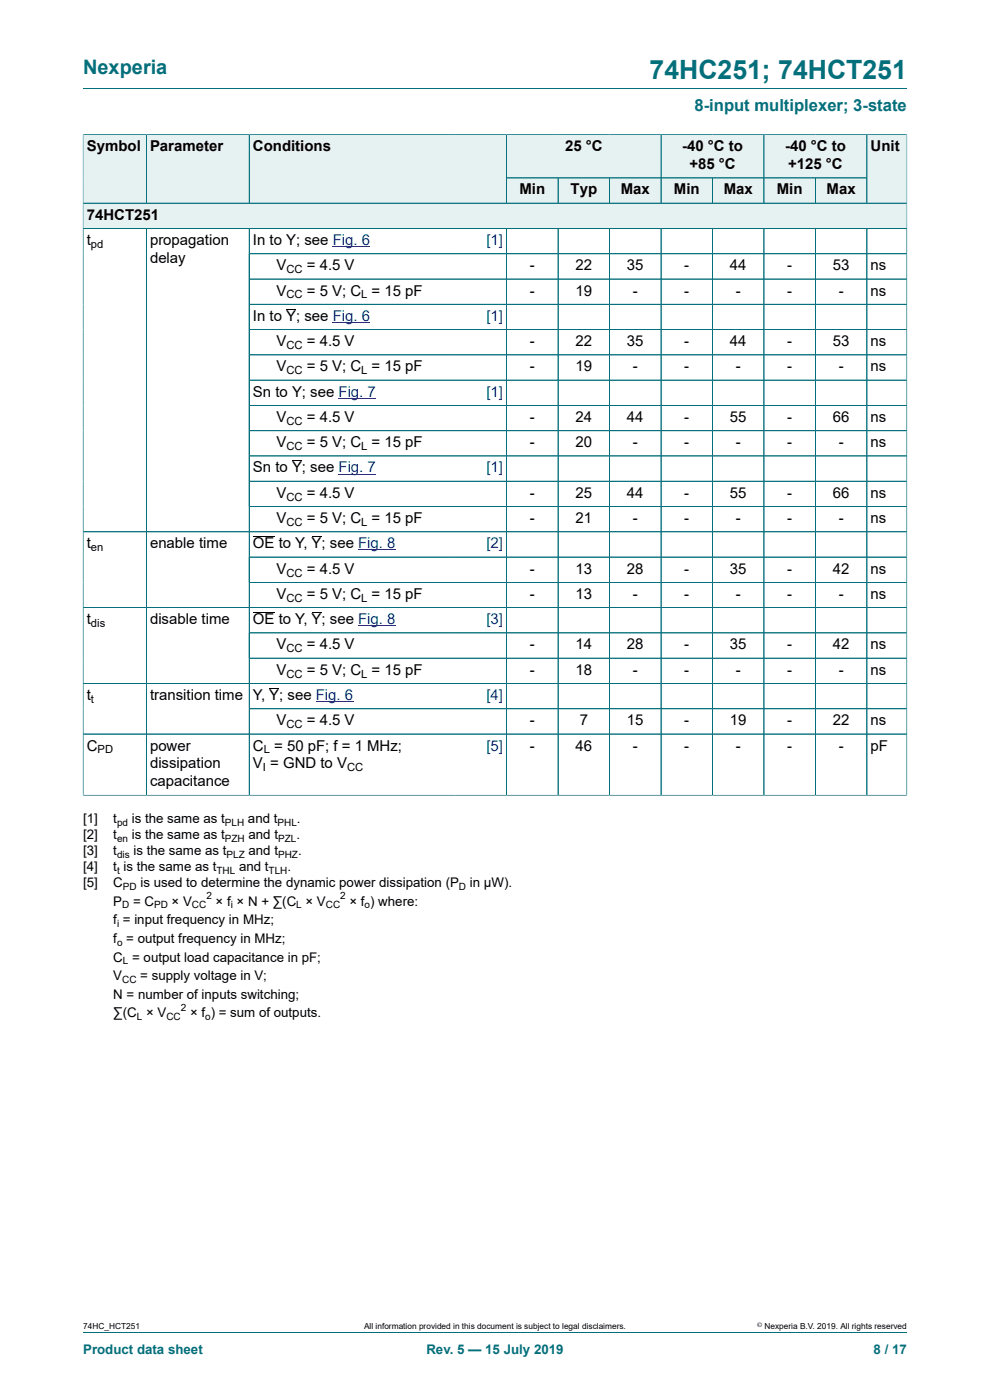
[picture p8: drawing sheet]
<svg xmlns="http://www.w3.org/2000/svg" width="210mm" height="297mm" viewBox="0 0 210 297" stroke-linecap="round" stroke-linejoin="round" font-family="sans-serif">
<defs><g id="words">
<text font-size="5.6" fill="#036f7b" x="137.8" y="16.8">74HC251; 74HCT251</text>
<text font-size="4.2" fill="#036f7b" x="17.6" y="15.6">Nexperia</text>
<text font-size="3.5" fill="#036f7b" x="147.3" y="23.7">8-input multiplexer; 3-state</text>
<g font-size="3.2">
<text x="18.4" y="32.1">Symbol</text>
<text x="31.8" y="32.1">Parameter</text>
<text x="53.7" y="32.1">Conditions</text>
<text x="119.9" y="32.1">25 °C</text>
<text x="144.7" y="32.1">-40 °C to</text>
<text x="146.2" y="35.9">+85 °C</text>
<text x="166.5" y="32.1">-40 °C to</text>
<text x="167.2" y="35.9">+125 °C</text>
<text x="184.7" y="32.1">Unit</text>
<text x="110.2" y="41.3">Min</text>
<text x="121" y="41.3">Typ</text>
<text x="131.7" y="41.3">Max</text>
<text x="143" y="41.3">Min</text>
<text x="153.5" y="41.3">Max</text>
<text x="164.8" y="41.3">Min</text>
<text x="175.3" y="41.3">Max</text>
<text x="18.4" y="46.6">74HCT251</text>
<text x="18.4" y="52">t</text>
<text x="31.8" y="52">propagation</text>
<text x="53.7" y="52">In to Y; see Fig. 6</text>
<text x="31.8" y="55.8">delay</text>
<text x="58.7" y="57.3">V</text>
<text x="65.1" y="57.3">= 4.5 V</text>
<text x="112.4" y="57.3">-</text>
<text x="122.1" y="57.3">22</text>
<text x="133" y="57.3">35</text>
<text x="145.2" y="57.3">-</text>
<text x="154.8" y="57.3">44</text>
<text x="167" y="57.3">-</text>
<text x="176.7" y="57.3">53</text>
<text x="184.7" y="57.3">ns</text>
<text x="58.7" y="62.7">V</text>
<text x="65.1" y="62.7">= 5 V; C = 15 pF</text>
<text x="112.4" y="62.7">-</text>
<text x="122.1" y="62.7">19</text>
<text x="134.2" y="62.7">-</text>
<text x="145.2" y="62.7">-</text>
<text x="156.1" y="62.7">-</text>
<text x="167" y="62.7">-</text>
<text x="177.9" y="62.7">-</text>
<text x="184.7" y="62.7">ns</text>
<text x="53.7" y="68.1">In to Y; see Fig. 6</text>
<text x="58.7" y="73.4">V</text>
<text x="65.1" y="73.4">= 4.5 V</text>
<text x="112.4" y="73.4">-</text>
<text x="122.1" y="73.4">22</text>
<text x="133" y="73.4">35</text>
<text x="145.2" y="73.4">-</text>
<text x="154.8" y="73.4">44</text>
<text x="167" y="73.4">-</text>
<text x="176.7" y="73.4">53</text>
<text x="184.7" y="73.4">ns</text>
<text x="58.7" y="78.8">V</text>
<text x="65.1" y="78.8">= 5 V; C = 15 pF</text>
<text x="112.4" y="78.8">-</text>
<text x="122.1" y="78.8">19</text>
<text x="134.2" y="78.8">-</text>
<text x="145.2" y="78.8">-</text>
<text x="156.1" y="78.8">-</text>
<text x="167" y="78.8">-</text>
<text x="177.9" y="78.8">-</text>
<text x="184.7" y="78.8">ns</text>
<text x="53.7" y="84.1">Sn to Y; see Fig. 7</text>
<text x="58.7" y="89.5">V</text>
<text x="65.1" y="89.5">= 4.5 V</text>
<text x="112.4" y="89.5">-</text>
<text x="122.1" y="89.5">24</text>
<text x="133" y="89.5">44</text>
<text x="145.2" y="89.5">-</text>
<text x="154.8" y="89.5">55</text>
<text x="167" y="89.5">-</text>
<text x="176.7" y="89.5">66</text>
<text x="184.7" y="89.5">ns</text>
<text x="58.7" y="94.9">V</text>
<text x="65.1" y="94.9">= 5 V; C = 15 pF</text>
<text x="112.4" y="94.9">-</text>
<text x="122.1" y="94.9">20</text>
<text x="134.2" y="94.9">-</text>
<text x="145.2" y="94.9">-</text>
<text x="156.1" y="94.9">-</text>
<text x="167" y="94.9">-</text>
<text x="177.9" y="94.9">-</text>
<text x="184.7" y="94.9">ns</text>
<text x="53.7" y="100.2">Sn to Y; see Fig. 7</text>
<text x="58.7" y="105.6">V</text>
<text x="65.1" y="105.6">= 4.5 V</text>
<text x="112.4" y="105.6">-</text>
<text x="122.1" y="105.6">25</text>
<text x="133" y="105.6">44</text>
<text x="145.2" y="105.6">-</text>
<text x="154.8" y="105.6">55</text>
<text x="167" y="105.6">-</text>
<text x="176.7" y="105.6">66</text>
<text x="184.7" y="105.6">ns</text>
<text x="58.7" y="111">V</text>
<text x="65.1" y="111">= 5 V; C = 15 pF</text>
<text x="112.4" y="111">-</text>
<text x="122.1" y="111">21</text>
<text x="134.2" y="111">-</text>
<text x="145.2" y="111">-</text>
<text x="156.1" y="111">-</text>
<text x="167" y="111">-</text>
<text x="177.9" y="111">-</text>
<text x="184.7" y="111">ns</text>
<text x="18.4" y="116.3">t</text>
<text x="31.8" y="116.3">enable time</text>
<text x="53.7" y="116.3">OE to Y, Y; see Fig. 8</text>
<text x="58.7" y="121.7">V</text>
<text x="65.1" y="121.7">= 4.5 V</text>
<text x="112.4" y="121.7">-</text>
<text x="122.1" y="121.7">13</text>
<text x="133" y="121.7">28</text>
<text x="145.2" y="121.7">-</text>
<text x="154.8" y="121.7">35</text>
<text x="167" y="121.7">-</text>
<text x="176.7" y="121.7">42</text>
<text x="184.7" y="121.7">ns</text>
<text x="58.7" y="127">V</text>
<text x="65.1" y="127">= 5 V; C = 15 pF</text>
<text x="112.4" y="127">-</text>
<text x="122.1" y="127">13</text>
<text x="134.2" y="127">-</text>
<text x="145.2" y="127">-</text>
<text x="156.1" y="127">-</text>
<text x="167" y="127">-</text>
<text x="177.9" y="127">-</text>
<text x="184.7" y="127">ns</text>
<text x="18.4" y="132.4">t</text>
<text x="31.8" y="132.4">disable time</text>
<text x="53.7" y="132.4">OE to Y, Y; see Fig. 8</text>
<text x="58.7" y="137.8">V</text>
<text x="65.1" y="137.8">= 4.5 V</text>
<text x="112.4" y="137.8">-</text>
<text x="122.1" y="137.8">14</text>
<text x="133" y="137.8">28</text>
<text x="145.2" y="137.8">-</text>
<text x="154.8" y="137.8">35</text>
<text x="167" y="137.8">-</text>
<text x="176.7" y="137.8">42</text>
<text x="184.7" y="137.8">ns</text>
<text x="58.7" y="143.1">V</text>
<text x="65.1" y="143.1">= 5 V; C = 15 pF</text>
<text x="112.4" y="143.1">-</text>
<text x="122.1" y="143.1">18</text>
<text x="134.2" y="143.1">-</text>
<text x="145.2" y="143.1">-</text>
<text x="156.1" y="143.1">-</text>
<text x="167" y="143.1">-</text>
<text x="177.9" y="143.1">-</text>
<text x="184.7" y="143.1">ns</text>
<text x="18.4" y="148.5">t</text>
<text x="31.8" y="148.5">transition time</text>
<text x="53.7" y="148.5">Y, Y; see Fig. 6</text>
<text x="58.7" y="153.9">V</text>
<text x="65.1" y="153.9">= 4.5 V</text>
<text x="112.4" y="153.9">-</text>
<text x="123" y="153.9">7</text>
<text x="133" y="153.9">15</text>
<text x="145.2" y="153.9">-</text>
<text x="154.8" y="153.9">19</text>
<text x="167" y="153.9">-</text>
<text x="176.7" y="153.9">22</text>
<text x="184.7" y="153.9">ns</text>
<text x="18.4" y="159.2">C</text>
<text x="31.8" y="159.2">power</text>
<text x="53.7" y="159.2">C = 50 pF; f = 1 MHz;</text>
<text x="112.4" y="159.2">-</text>
<text x="122.1" y="159.2">46</text>
<text x="134.2" y="159.2">-</text>
<text x="145.2" y="159.2">-</text>
<text x="156.1" y="159.2">-</text>
<text x="167" y="159.2">-</text>
<text x="177.9" y="159.2">-</text>
<text x="184.7" y="159.2">pF</text>
<text x="31.8" y="163">dissipation</text>
<text x="31.8" y="166.8">capacitance</text>
<text x="53.7" y="163">V = GND to V</text>
</g>
<g font-size="3.2" fill="#00f">
<text x="103.2" y="52">[1]</text>
<text x="103.2" y="68.1">[1]</text>
<text x="103.2" y="84.1">[1]</text>
<text x="103.2" y="100.2">[1]</text>
<text x="103.2" y="116.3">[2]</text>
<text x="103.2" y="132.4">[3]</text>
<text x="103.2" y="148.5">[4]</text>
<text x="103.2" y="159.2">[5]</text>
</g>
<g font-size="2.8">
<text x="17.6" y="174.7">[1]</text>
<text x="17.6" y="178">[2]</text>
<text x="24" y="174.7">t</text>
<text x="24" y="178">t</text>
<text x="28" y="174.7">is the same as t</text>
<text x="28" y="178">is the same as t</text>
<text x="52.6" y="174.7">and t</text>
<text x="52.7" y="178">and t</text>
<text x="62.9" y="178">.</text>
<text x="63" y="174.7">.</text>
<text x="17.6" y="181.4">[3]</text>
<text x="17.6" y="184.8">[4]</text>
<text x="24" y="181.4">t</text>
<text x="24" y="184.8">t is the same as t</text>
<text x="28.3" y="181.4">is the same as t</text>
<text x="50.7" y="184.8">and t</text>
<text x="52.7" y="181.4">and t</text>
<text x="61" y="184.8">.</text>
<text x="63.2" y="181.4">.</text>
<text x="17.6" y="188.2">[5]</text>
<text x="24" y="188.2">C</text>
<text x="29.8" y="188.2">is used to determine the dynamic power dissipation (P</text>
<text x="99.7" y="188.2">in μW).</text>
<text x="24" y="192.1">P</text>
<text x="24" y="196.1">f = input frequency in MHz;</text>
<text x="28.2" y="192.1">= C</text>
<text x="36.4" y="192.1">× V</text>
<text x="45.7" y="192.1">× f × N + ∑(C × V</text>
<text x="74.1" y="192.1">× f ) where:</text>
<text x="24" y="200.1">f = output frequency in MHz;</text>
<text x="24" y="204">C = output load capacitance in pF;</text>
<text x="24" y="208">V</text>
<text x="29.8" y="208">= supply voltage in V;</text>
<text x="24" y="211.9">N = number of inputs switching;</text>
<text x="24" y="215.9">∑(C × V</text>
<text x="40.3" y="215.9">× f ) = sum of outputs.</text>
</g>
<g font-size="2.8" fill="#036f7b">
<text x="17.6" y="287.2">Product data sheet</text>
<text x="90.4" y="287.2">Rev. 5 — 15 July 2019</text>
<text x="185.3" y="287.2">8 / 17</text>
</g>
<g font-size="2.4">
<text x="19.3" y="52.6">pd</text>
<text x="60.8" y="58">CC</text>
<text x="60.8" y="63.3">CC</text>
<text x="76.6" y="63.3">L</text>
<text x="60.8" y="74">CC</text>
<text x="60.8" y="79.4">CC</text>
<text x="76.6" y="79.4">L</text>
<text x="60.8" y="90.1">CC</text>
<text x="60.8" y="95.5">CC</text>
<text x="76.6" y="95.5">L</text>
<text x="60.8" y="106.2">CC</text>
<text x="60.8" y="111.6">CC</text>
<text x="76.6" y="111.6">L</text>
<text x="19.3" y="116.9">en</text>
<text x="60.8" y="122.3">CC</text>
<text x="60.8" y="127.7">CC</text>
<text x="76.6" y="127.7">L</text>
<text x="19.3" y="133">dis</text>
<text x="60.8" y="138.4">CC</text>
<text x="60.8" y="143.7">CC</text>
<text x="76.6" y="143.7">L</text>
<text x="19.3" y="149.1">t</text>
<text x="60.8" y="154.5">CC</text>
<text x="20.7" y="159.8">PD</text>
<text x="55.9" y="159.8">L</text>
<text x="55.8" y="163.6">I</text>
<text x="73.6" y="163.6">CC</text>
</g>
<g font-size="2.1">
<text x="24.8" y="175.2">pd</text>
<text x="24.8" y="178.6">en</text>
<text x="47.7" y="175.2">PLH</text>
<text x="47.7" y="178.6">PZH</text>
<text x="58.9" y="175.2">PHL</text>
<text x="59" y="178.6">PZL</text>
<text x="24.8" y="182">dis</text>
<text x="24.8" y="185.4">t</text>
<text x="45.9" y="185.4">THL</text>
<text x="48.1" y="182">PLZ</text>
<text x="57" y="185.4">TLH</text>
<text x="59" y="182">PHZ</text>
<text x="26.1" y="188.7">PD</text>
<text x="43.8" y="190.7">2</text>
<text x="72.2" y="190.7">2</text>
<text x="97.4" y="188.7">D</text>
<text x="24.8" y="196.6">i</text>
<text x="25.9" y="192.7">D</text>
<text x="32.7" y="192.7">PD</text>
<text x="40.7" y="192.7">CC</text>
<text x="48.9" y="192.7">i</text>
<text x="62.9" y="192.7">L</text>
<text x="69.1" y="192.7">CC</text>
<text x="77.3" y="192.7">o</text>
<text x="24.8" y="200.6">o</text>
<text x="25.9" y="208.5">CC</text>
<text x="26.1" y="204.5">L</text>
<text x="38.3" y="214.4">2</text>
<text x="29" y="216.4">L</text>
<text x="35.3" y="216.4">CC</text>
<text x="43.5" y="216.4">o</text>
</g>
<g font-size="1.8">
<text x="17.6" y="282">74HC_HCT251</text>
<text x="77.2" y="282">All information provided in this document is subject to legal disclaimers.</text>
<text x="162.2" y="282">Nexperia B.V. 2019. All rights reserved</text>
</g>
<text font-size="1.4" x="160.6" y="281.6">©</text>
</g></defs>
<path d="M17.6 18.8h174.8M107.5 28.6h32.7v9.1h-32.7z" fill="none" stroke="#036f7b" stroke-width=".21"/>
<path d="M107.5 28.6h32.7v9.1h-32.7z" fill="#e6f1f2"/>
<path d="M140.2 28.6h21.9v9.1h-21.9z" fill="none" stroke="#036f7b" stroke-width=".21"/>
<path d="M140.3 28.6h21.7v9.1h-21.7z" fill="#e6f1f2"/>
<path d="M162.1 28.6h21.8v9.1h-21.8z" fill="none" stroke="#036f7b" stroke-width=".21"/>
<path d="M162.1 28.6h21.7v9.1h-21.7z" fill="#e6f1f2"/>
<path d="M17.6 28.5v14.6h13.4v-14.5h-13.4" fill="none" stroke="#036f7b" stroke-width=".21"/>
<path d="M17.7 28.6h13.3v14.4h-13.3z" fill="#e6f1f2"/>
<path d="M31 28.6h21.9v14.5h-21.9z" fill="none" stroke="#036f7b" stroke-width=".21"/>
<path d="M31.1 28.6h21.7v14.4h-21.7z" fill="#e6f1f2"/>
<path d="M96.6 28.6h-43.7v14.5h43.7" fill="none" stroke="#036f7b" stroke-width=".21"/>
<path d="M53 28.6h43.6v14.4h-43.6z" fill="#e6f1f2"/>
<path d="M96.6 28.6h10.9v14.5h-10.9" fill="none" stroke="#036f7b" stroke-width=".21"/>
<g fill="#e6f1f2">
<path d="M96.6 28.6h10.8v14.4h-10.8z"/>
<path d="M107.5 37.8h10.8v5.2h-10.8z"/>
</g>
<path d="M107.5 37.7h10.9v5.4h-10.9z" fill="none" stroke="#036f7b" stroke-width=".21"/>
<path d="M118.5 37.8h10.7v5.2h-10.7z" fill="#e6f1f2"/>
<path d="M118.4 37.7h10.9v5.4h-10.9z" fill="none" stroke="#036f7b" stroke-width=".21"/>
<path d="M129.4 37.8h10.8v5.2h-10.8z" fill="#e6f1f2"/>
<path d="M129.3 37.7h10.9v5.4h-10.9z" fill="none" stroke="#036f7b" stroke-width=".21"/>
<path d="M140.3 37.8h10.8v5.2h-10.8z" fill="#e6f1f2"/>
<path d="M140.2 37.7h10.9v5.4h-10.9z" fill="none" stroke="#036f7b" stroke-width=".21"/>
<path d="M151.2 37.8h10.8v5.2h-10.8z" fill="#e6f1f2"/>
<path d="M151.1 37.7h11v5.4h-11z" fill="none" stroke="#036f7b" stroke-width=".21"/>
<path d="M162.1 37.8h10.8v5.2h-10.8z" fill="#e6f1f2"/>
<path d="M162.1 37.7h10.9v5.4h-10.9z" fill="none" stroke="#036f7b" stroke-width=".21"/>
<path d="M173 37.8h10.8v5.2h-10.8z" fill="#e6f1f2"/>
<path d="M192.4 28.5v14.6h-19.4v-5.4h10.9M192.4 28.6h-8.5v14.5" fill="none" stroke="#036f7b" stroke-width=".21"/>
<path d="M184 28.6h8.3v14.4h-8.3z" fill="#e6f1f2"/>
<path d="M17.6 43.1h174.8v5.4h-174.8z" fill="none" stroke="#036f7b" stroke-width=".21"/>
<path d="M17.7 43.2h174.6v5.2h-174.6z" fill="#e6f1f2"/>
<g fill="none" stroke="#036f7b" stroke-width=".21">
<path d="M17.6 28.6v140.2M17.7 28.6h174.6M31 28.6v14.4M52.9 28.6v14.4M107.5 28.6v14.4M107.5 37.7h76.3M118.4 37.8v5.2M129.3 37.8v5.2M140.2 28.6v14.4M151.1 37.8v5.2M162.1 28.6v14.4M173 37.8v5.2"/>
<path d="M183.9 28.6v14.4M192.4 28.6v140.2M17.6 48.5h174.8M17.7 43.1h174.6M31 48.5v120.2M52.9 53.8h139.5M52.9 48.5v120.2M107.5 48.5v120.2M118.4 48.5v120.2M129.3 48.5v120.2M140.2 48.5v120.2M151.1 48.5v120.2"/>
<path d="M162.1 48.5v120.2M173 48.5v120.2M183.9 48.5v120.2M192.4 59.2h-139.5M52.9 64.6h139.5M52.9 69.9h139.5M52.9 75.3h139.5M52.9 86h139.5M52.9 96.7h139.5M192.4 80.6h-139.5M192.4 91.4h-139.5M52.9 102.1h139.5"/>
<path d="M192.4 107.5h-139.5M192.4 112.8h-174.8M192.4 118.2h-139.5M52.9 123.5h139.5M52.9 134.3h139.5M52.9 139.6h139.5M192.4 128.9h-174.8M17.6 145h174.8M52.9 150.4h139.5M192.4 155.7h-174.8M17.6 168.7h174.8M17.6 282.6h174.8"/>
</g>
<path d="M70.6 52.3h7.9M70.6 68.4h7.9M71.8 84.5h7.9M71.8 100.6h7.9M76 116.7h7.9M76 132.7h7.9M67 148.8h7.9" fill="none" stroke="#00f" stroke-width=".21"/>
<path d="M60.7 65.6h2.1M61.9 97.7h2.2M53.7 113.8h4.5M66.1 113.8h2.1M53.7 129.9h4.5M66.1 129.9h2.1M57.1 146h2.1" fill="none" stroke="#000" stroke-width=".21"/>
<use href="#words"/>
</svg>
